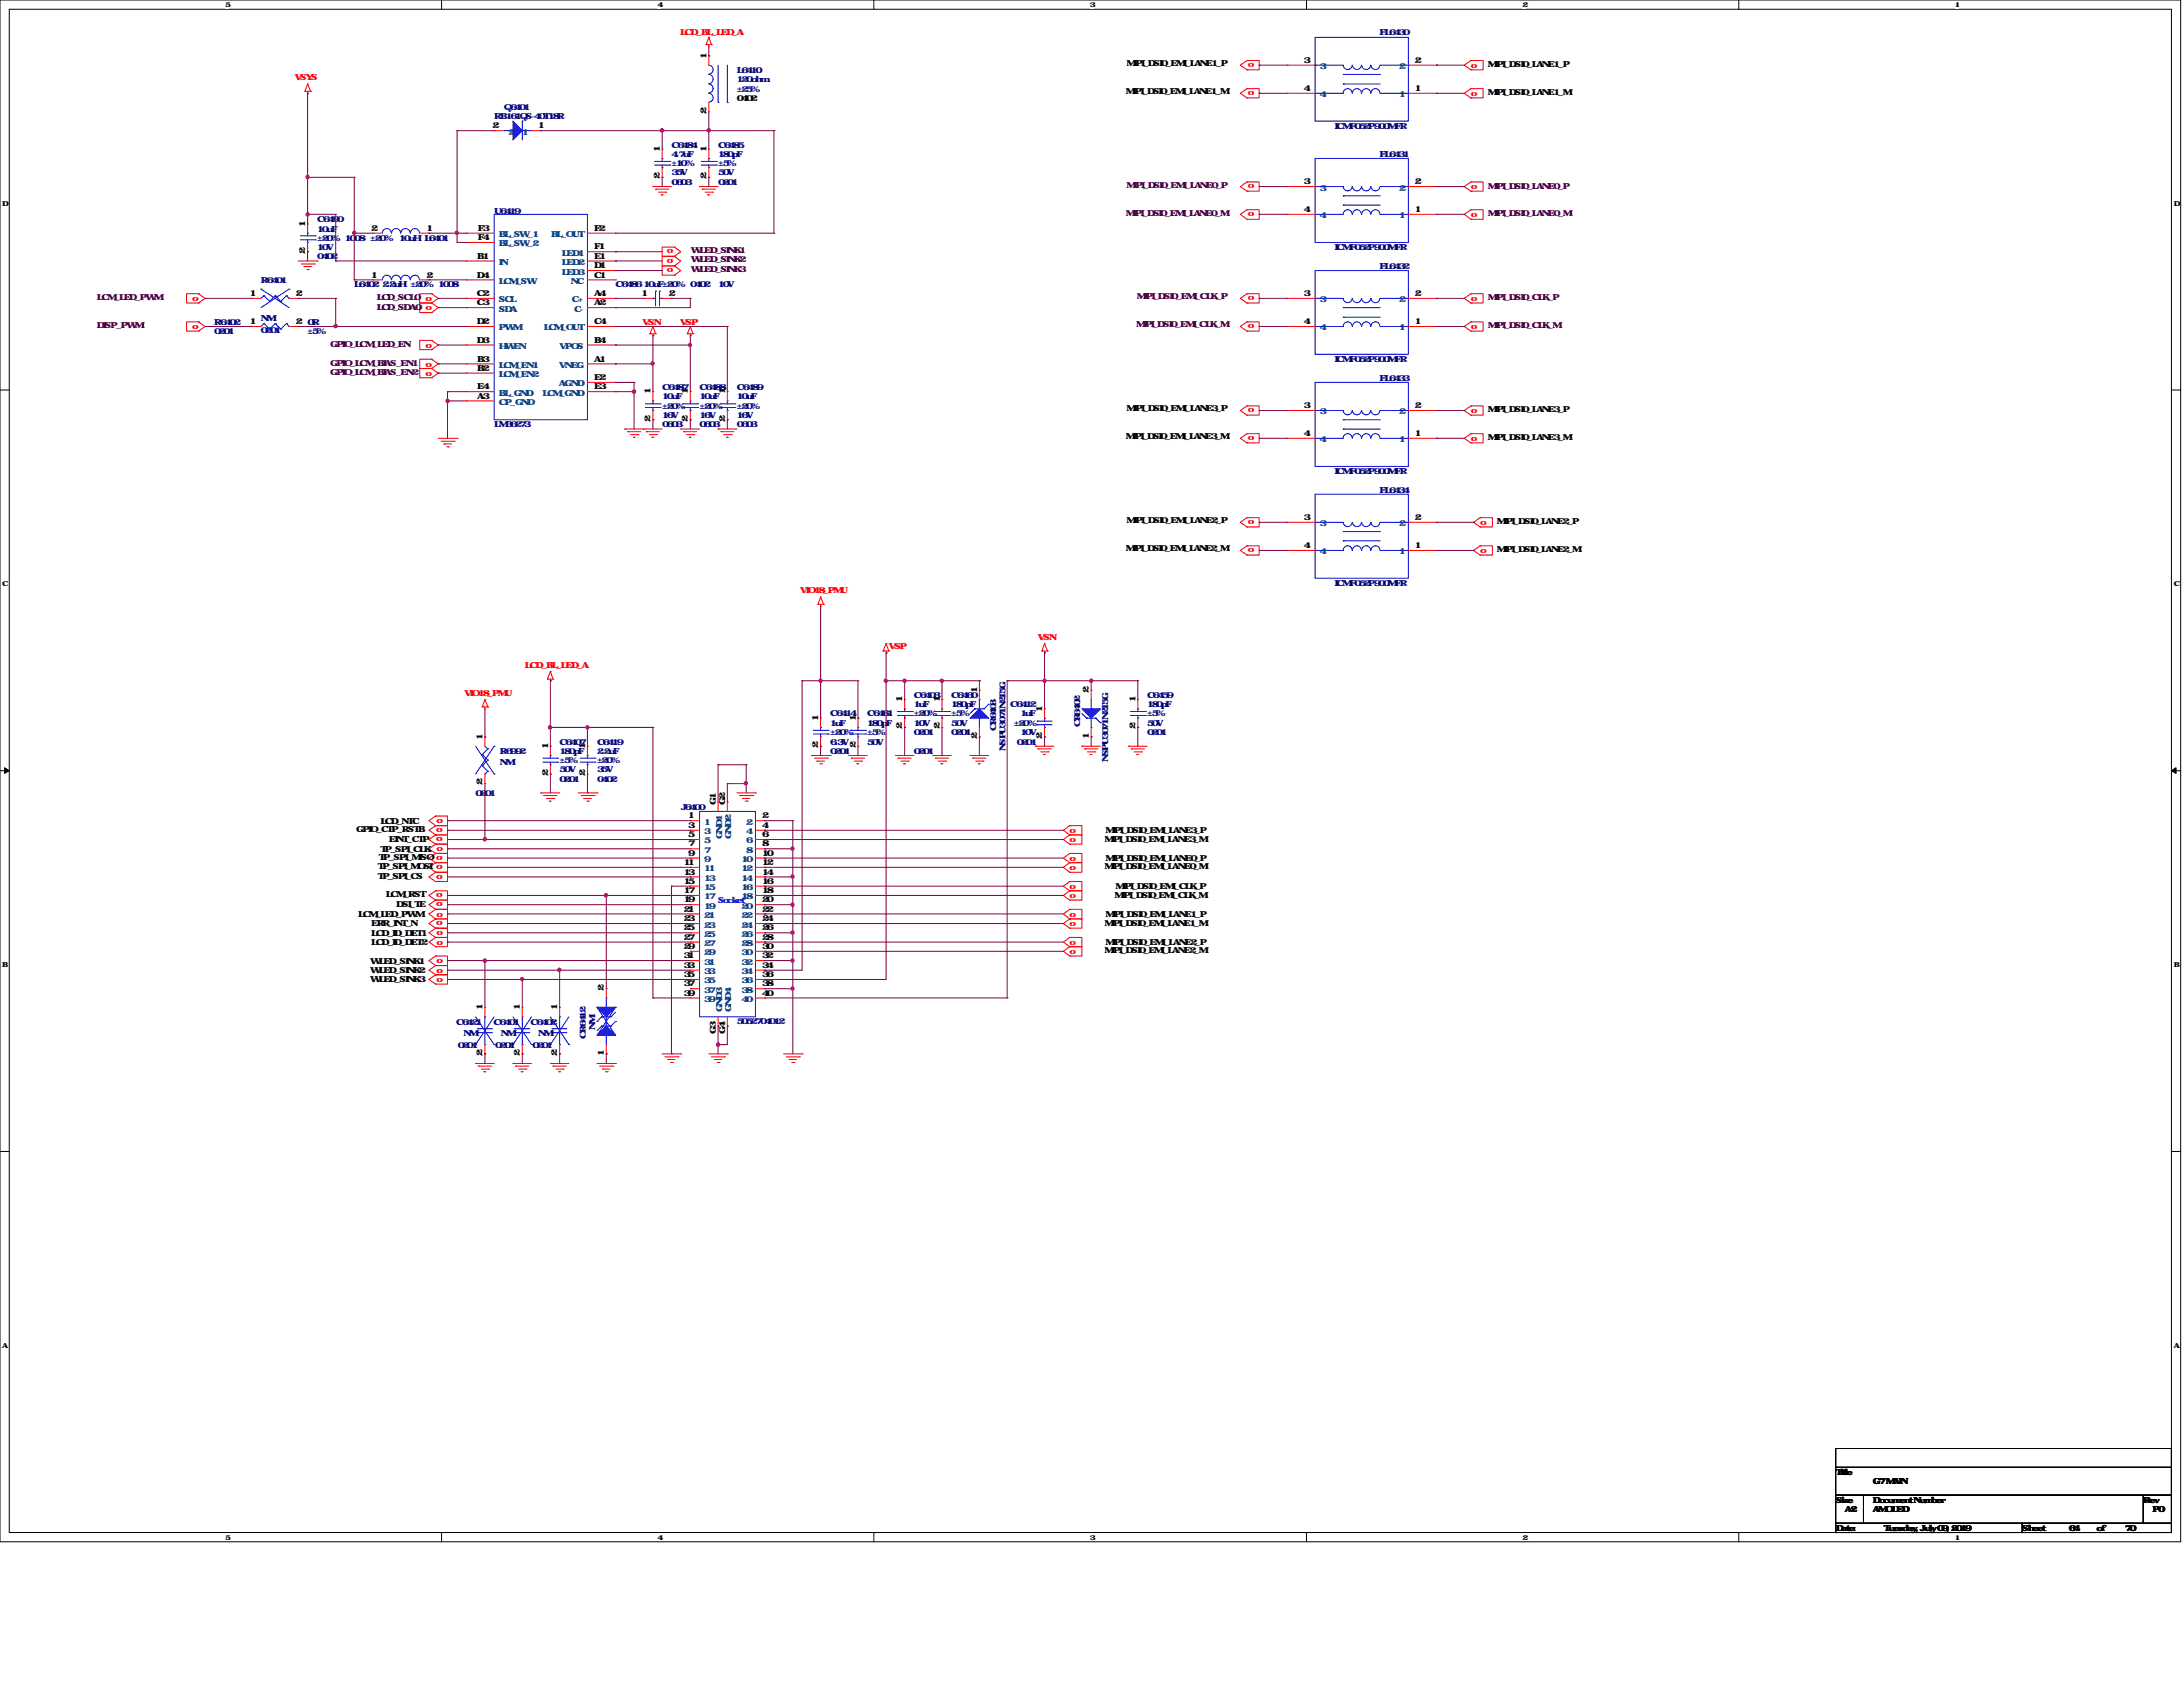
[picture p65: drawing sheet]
<svg xmlns="http://www.w3.org/2000/svg" width="279mm" height="216mm" viewBox="0 0 279 216" stroke-linecap="round" stroke-linejoin="round" font-family="sans-serif">
<defs><g id="words">
<g font-size="1.1" fill="#f00">
<text x="87" y="4.5">LCD_BL_LED_A</text>
<text x="37.7" y="10.3">VSYS</text>
<text x="160.6" y="8" transform="rotate(-180 160.6 8)">o</text>
<text x="160.6" y="11.6" transform="rotate(-180 160.6 11.6)">o</text>
<text x="188.3" y="8.7">o</text>
<text x="188.3" y="12.3">o</text>
<text x="160.6" y="23.6" transform="rotate(-180 160.6 23.6)">o</text>
<text x="160.6" y="27.2" transform="rotate(-180 160.6 27.2)">o</text>
<text x="188.3" y="24.2">o</text>
<text x="188.3" y="27.8">o</text>
<text x="86.2" y="31.9" transform="rotate(-180 86.2 31.9)">o</text>
<text x="86.2" y="33.1" transform="rotate(-180 86.2 33.1)">o</text>
<text x="86.2" y="34.3" transform="rotate(-180 86.2 34.3)">o</text>
<text x="24.6" y="38.5">o</text>
<text x="54.4" y="38.5">o</text>
<text x="82.3" y="41.6">VSN</text>
<text x="87" y="41.6">VSP</text>
<text x="160.6" y="37.9" transform="rotate(-180 160.6 37.9)">o</text>
<text x="160.6" y="41.5" transform="rotate(-180 160.6 41.5)">o</text>
<text x="188.3" y="38.5">o</text>
<text x="24.6" y="42.1">o</text>
<text x="54.4" y="46.9">o</text>
<text x="54.4" y="44.5">o</text>
<text x="188.3" y="42.1">o</text>
<text x="54.4" y="48.1">o</text>
<text x="160.6" y="52.2" transform="rotate(-180 160.6 52.2)">o</text>
<text x="188.3" y="52.9">o</text>
<text x="160.6" y="55.8" transform="rotate(-180 160.6 55.8)">o</text>
<text x="188.3" y="56.4">o</text>
<text x="160.6" y="66.5" transform="rotate(-180 160.6 66.5)">o</text>
<text x="160.6" y="70.1" transform="rotate(-180 160.6 70.1)">o</text>
<text x="189.4" y="67.2">o</text>
<text x="189.4" y="70.8">o</text>
<text x="102.4" y="75.9">VIO18_PMU</text>
<text x="113.7" y="83.1">VSP</text>
<text x="132.8" y="81.9">VSN</text>
<text x="59.4" y="89.1">VIO18_PMU</text>
<text x="67.2" y="85.5">LCD_BL_LED_A</text>
<text x="55.9" y="105.4">o</text>
<text x="56.7" y="106" transform="rotate(-180 56.7 106)">o</text>
<text x="56.7" y="107.1" transform="rotate(-180 56.7 107.1)">o</text>
<text x="136.9" y="106.6">o</text>
<text x="136.9" y="107.8">o</text>
<text x="56.7" y="109.5" transform="rotate(-180 56.7 109.5)">o</text>
<text x="56.7" y="110.7" transform="rotate(-180 56.7 110.7)">o</text>
<text x="56.7" y="111.9" transform="rotate(-180 56.7 111.9)">o</text>
<text x="136.9" y="110.2">o</text>
<text x="136.9" y="111.3">o</text>
<text x="136.9" y="113.7">o</text>
<text x="55.9" y="117.3">o</text>
<text x="55.9" y="119.7">o</text>
<text x="56.7" y="114.3" transform="rotate(-180 56.7 114.3)">o</text>
<text x="56.7" y="115.5" transform="rotate(-180 56.7 115.5)">o</text>
<text x="56.7" y="117.9" transform="rotate(-180 56.7 117.9)">o</text>
<text x="136.9" y="114.9">o</text>
<text x="136.9" y="117.3">o</text>
<text x="136.9" y="118.5">o</text>
<text x="55.9" y="120.9">o</text>
<text x="55.9" y="123.3">o</text>
<text x="55.9" y="124.5">o</text>
<text x="55.9" y="125.7">o</text>
<text x="136.9" y="120.9">o</text>
<text x="136.9" y="122.1">o</text>
</g>
<g font-size="1.1" fill="#000080">
<text x="176.6" y="4.5">FL6430</text>
<text x="94.3" y="9.3">L6410</text>
<text x="94.3" y="10.5">120ohm</text>
<text x="94.3" y="11.7">±25%</text>
<text x="63.2" y="15.3">RB161QS-40T18R</text>
<text x="64.5" y="14.1">Q6401</text>
<text x="170.8" y="16.5">ICMF052P900MFR</text>
<text x="85.9" y="18.9">C6484</text>
<text x="85.9" y="20.1">4.7uF</text>
<text x="85.9" y="23.7">0603</text>
<text x="85.9" y="22.4">35V</text>
<text x="85.9" y="21.3">±10%</text>
<text x="91.9" y="18.9">C6485</text>
<text x="91.9" y="20.1">180pF</text>
<text x="91.9" y="23.7">0201</text>
<text x="91.9" y="22.4">50V</text>
<text x="91.9" y="21.3">±5%</text>
<text x="176.6" y="20.1">FL6431</text>
<text x="40.6" y="28.4">C6490</text>
<text x="40.6" y="29.6">10uF</text>
<text x="63.2" y="27.3">U6419</text>
<text x="40.6" y="33.2">0402</text>
<text x="40.6" y="32">10V</text>
<text x="40.6" y="30.8">±20% 1008 ±20%</text>
<text x="51.1" y="30.8">10uH L6401</text>
<text x="170.8" y="32">ICMF052P900MFR</text>
<text x="176.6" y="34.4">FL6432</text>
<text x="27.4" y="41.6">R6402</text>
<text x="33.4" y="36.2">R6401</text>
<text x="33.4" y="41.1">NM</text>
<text x="39.4" y="41.6">0R</text>
<text x="45.3" y="36.8">L6402 2.2uH ±20% 1008</text>
<text x="78.8" y="36.8">C648610uF±20% 0402</text>
<text x="91.9" y="36.8">10V</text>
<text x="27.4" y="42.8">0201</text>
<text x="33.4" y="42.6">0201</text>
<text x="39.4" y="42.8">±5%</text>
<text x="170.8" y="46.3">ICMF052P900MFR</text>
<text x="84.8" y="49.9">C6487</text>
<text x="84.8" y="51.1">10uF</text>
<text x="84.8" y="53.5">16V</text>
<text x="84.8" y="52.3">±20%</text>
<text x="89.5" y="49.9">C6488</text>
<text x="89.5" y="51.1">10uF</text>
<text x="89.5" y="53.5">16V</text>
<text x="89.5" y="52.3">±20%</text>
<text x="94.3" y="49.9">C6489</text>
<text x="94.3" y="51.1">10uF</text>
<text x="94.3" y="53.5">16V</text>
<text x="94.3" y="52.3">±20%</text>
<text x="176.6" y="48.7">FL6433</text>
<text x="63.2" y="54.7">LM36273</text>
<text x="84.8" y="54.7">0603</text>
<text x="89.5" y="54.7">0603</text>
<text x="94.3" y="54.7">0603</text>
<text x="170.8" y="60.7">ICMF052P900MFR</text>
<text x="176.6" y="63">FL6434</text>
<text x="170.8" y="75">ICMF052P900MFR</text>
<text x="117" y="89.3">C6403</text>
<text x="121.7" y="89.3">C6460</text>
<text x="146.8" y="89.3">C6459</text>
<text x="71.6" y="95.3">C6407</text>
<text x="76.4" y="95.3">C6419</text>
<text x="106.3" y="91.7">C6414</text>
<text x="106.3" y="92.9">1uF</text>
<text x="106.3" y="95.3">6.3V</text>
<text x="106.3" y="94.1">±20%</text>
<text x="111" y="91.7">C6461</text>
<text x="111" y="92.9">180pF</text>
<text x="111" y="95.3">50V</text>
<text x="111" y="94.1">±5%</text>
<text x="117" y="90.5">1uF</text>
<text x="117" y="94.1">0201</text>
<text x="117" y="92.9">10V</text>
<text x="117" y="91.7">±20%</text>
<text x="121.7" y="90.5">180pF</text>
<text x="121.7" y="94.1">0201</text>
<text x="121.7" y="92.9">50V</text>
<text x="121.7" y="91.7">±5%</text>
<text x="127.5" y="93.6" transform="rotate(-90 127.5 93.6)">CR6403</text>
<text x="129.3" y="90.5">C6412</text>
<text x="129.7" y="92.9">±20%</text>
<text x="130.1" y="95.3">0201</text>
<text x="130.6" y="91.7">1uF</text>
<text x="130.6" y="94.1">10V</text>
<text x="138.3" y="93.1" transform="rotate(-90 138.3 93.1)">CR6402</text>
<text x="146.8" y="90.5">180pF</text>
<text x="146.8" y="94.1">0201</text>
<text x="146.8" y="92.9">50V</text>
<text x="146.8" y="91.7">±5%</text>
<text x="60.9" y="101.9">0201</text>
<text x="64" y="96.5">R6992</text>
<text x="64" y="97.9">NM</text>
<text x="71.6" y="96.5">180pF</text>
<text x="71.6" y="100">0201</text>
<text x="71.6" y="98.8">50V</text>
<text x="71.6" y="97.7">±5%</text>
<text x="76.4" y="96.5">2.2uF</text>
<text x="76.4" y="100">0402</text>
<text x="76.4" y="98.8">35V</text>
<text x="76.4" y="97.7">±20%</text>
<text x="106.3" y="96.5">0201</text>
<text x="117" y="96.5">0201</text>
<text x="128.7" y="96.1" transform="rotate(-90 128.7 96.1)">NSPU3071N2T5G</text>
<text x="141.8" y="97.5" transform="rotate(-90 141.8 97.5)">NSPU3071N2T5G</text>
<text x="87.1" y="103.6">J6400</text>
<text x="58.4" y="131.2">C6421</text>
<text x="63.2" y="131.2">C6401</text>
<text x="67.9" y="131.2">C6402</text>
<text x="76.2" y="131.8" transform="rotate(-90 76.2 131.8)">NM</text>
<text x="94.3" y="131.1">5052704012</text>
<text x="58.6" y="134.1">0201</text>
<text x="59.3" y="132.6">NM</text>
<text x="63.4" y="134.1">0201</text>
<text x="64.1" y="132.6">NM</text>
<text x="68.2" y="134.1">0201</text>
<text x="68.9" y="132.6">NM</text>
<text x="75" y="133" transform="rotate(-90 75 133)">CR6412</text>
</g>
<g font-size="1.1">
<text x="90.4" y="7.5" transform="rotate(-90 90.4 7.5)">1</text>
<text x="144.2" y="8.5">MIPI_DSI0_EMI_LANE1_P</text>
<text x="166.9" y="8">3</text>
<text x="166.9" y="11.6">4</text>
<text x="181.1" y="11.6">1</text>
<text x="181.1" y="8">2</text>
<text x="190.4" y="8.6">MIPI_DSI0_LANE1_P</text>
<text x="63" y="16.4">2</text>
<text x="68.9" y="16.4">1</text>
<text x="90.4" y="14.6" transform="rotate(-90 90.4 14.6)">2</text>
<text x="94.3" y="12.9">0402</text>
<text x="144.1" y="12.1">MIPI_DSI0_EMI_LANE1_M</text>
<text x="190.4" y="12.2">MIPI_DSI0_LANE1_M</text>
<text x="84.5" y="22.9" transform="rotate(-90 84.5 22.9)">2</text>
<text x="84.5" y="19.4" transform="rotate(-90 84.5 19.4)">1</text>
<text x="90.4" y="22.9" transform="rotate(-90 90.4 22.9)">2</text>
<text x="90.4" y="19.4" transform="rotate(-90 90.4 19.4)">1</text>
<text x="166.9" y="23.6">3</text>
<text x="181.1" y="23.6">2</text>
<text x="39.1" y="29" transform="rotate(-90 39.1 29)">1</text>
<text x="47.5" y="29.5">2</text>
<text x="54.6" y="29.5">1</text>
<text x="61.2" y="29.5">F3</text>
<text x="76" y="29.5">F2</text>
<text x="166.9" y="27.1">4</text>
<text x="181.1" y="27.1">1</text>
<text x="39.1" y="32.5" transform="rotate(-90 39.1 32.5)">2</text>
<text x="47.5" y="35.5">1</text>
<text x="54.6" y="35.5">2</text>
<text x="61" y="35.5">D4</text>
<text x="61.1" y="33.1">B1</text>
<text x="61.2" y="30.7">F4</text>
<text x="76" y="35.5">C1</text>
<text x="76" y="34.3">D1</text>
<text x="76" y="33.1">E1</text>
<text x="76" y="31.9">F1</text>
<text x="32" y="37.9">1</text>
<text x="32" y="41.5">1</text>
<text x="37.8" y="37.9">2</text>
<text x="37.8" y="41.5">2</text>
<text x="61" y="37.9">C2</text>
<text x="61" y="39.1">C3</text>
<text x="61" y="41.5">D2</text>
<text x="76" y="39.1">A2</text>
<text x="76" y="37.9">A4</text>
<text x="76" y="41.5">C4</text>
<text x="82.1" y="37.9">1</text>
<text x="85.6" y="37.9">2</text>
<text x="166.9" y="37.9">3</text>
<text x="166.9" y="41.5">4</text>
<text x="181.1" y="41.5">1</text>
<text x="181.1" y="37.9">2</text>
<text x="61" y="43.9">D3</text>
<text x="61.1" y="47.5">B2</text>
<text x="61.1" y="46.3">B3</text>
<text x="76" y="46.3">A1</text>
<text x="76" y="43.9">B4</text>
<text x="61.1" y="51">A3</text>
<text x="61.1" y="49.8">E4</text>
<text x="76" y="48.6">E2</text>
<text x="76" y="49.8">E3</text>
<text x="83.3" y="54" transform="rotate(-90 83.3 54)">2</text>
<text x="83.3" y="50.5" transform="rotate(-90 83.3 50.5)">1</text>
<text x="88.1" y="54" transform="rotate(-90 88.1 54)">2</text>
<text x="88.1" y="50.5" transform="rotate(-90 88.1 50.5)">1</text>
<text x="92.8" y="54" transform="rotate(-90 92.8 54)">2</text>
<text x="92.8" y="50.5" transform="rotate(-90 92.8 50.5)">1</text>
<text x="144.2" y="52.7">MIPI_DSI0_EMI_LANE3_P</text>
<text x="166.9" y="52.2">3</text>
<text x="181.1" y="52.2">2</text>
<text x="190.4" y="52.8">MIPI_DSI0_LANE3_P</text>
<text x="144.1" y="56.2">MIPI_DSI0_EMI_LANE3_M</text>
<text x="166.9" y="55.8">4</text>
<text x="181.1" y="55.8">1</text>
<text x="190.4" y="56.3">MIPI_DSI0_LANE3_M</text>
<text x="144.1" y="70.6">MIPI_DSI0_EMI_LANE2_M</text>
<text x="144.2" y="67">MIPI_DSI0_EMI_LANE2_P</text>
<text x="166.9" y="66.5">3</text>
<text x="166.9" y="70.1">4</text>
<text x="181.1" y="70.1">1</text>
<text x="181.1" y="66.5">2</text>
<text x="191.6" y="67.1">MIPI_DSI0_LANE2_P</text>
<text x="191.6" y="70.7">MIPI_DSI0_LANE2_M</text>
<text x="115.5" y="89.9" transform="rotate(-90 115.5 89.9)">1</text>
<text x="120.3" y="89.9" transform="rotate(-90 120.3 89.9)">1</text>
<text x="125.1" y="88.7" transform="rotate(-90 125.1 88.7)">1</text>
<text x="139.4" y="88.7" transform="rotate(-90 139.4 88.7)">2</text>
<text x="145.3" y="89.9" transform="rotate(-90 145.3 89.9)">1</text>
<text x="61.8" y="94.7" transform="rotate(-90 61.8 94.7)">1</text>
<text x="70.1" y="95.8" transform="rotate(-90 70.1 95.8)">1</text>
<text x="74.9" y="95.8" transform="rotate(-90 74.9 95.8)">1</text>
<text x="104.7" y="95.8" transform="rotate(-90 104.7 95.8)">2</text>
<text x="104.7" y="92.2" transform="rotate(-90 104.7 92.2)">1</text>
<text x="109.5" y="95.8" transform="rotate(-90 109.5 95.8)">2</text>
<text x="109.5" y="92.2" transform="rotate(-90 109.5 92.2)">1</text>
<text x="115.5" y="93.3" transform="rotate(-90 115.5 93.3)">2</text>
<text x="120.3" y="93.3" transform="rotate(-90 120.3 93.3)">2</text>
<text x="125.1" y="94.5" transform="rotate(-90 125.1 94.5)">2</text>
<text x="133.4" y="94.5" transform="rotate(-90 133.4 94.5)">2</text>
<text x="133.4" y="91.1" transform="rotate(-90 133.4 91.1)">1</text>
<text x="139.4" y="94.5" transform="rotate(-90 139.4 94.5)">1</text>
<text x="145.3" y="93.3" transform="rotate(-90 145.3 93.3)">2</text>
<text x="61.8" y="100.5" transform="rotate(-90 61.8 100.5)">2</text>
<text x="70.1" y="99.3" transform="rotate(-90 70.1 99.3)">2</text>
<text x="74.9" y="99.3" transform="rotate(-90 74.9 99.3)">2</text>
<text x="45.6" y="106.5">GPIO_CTP_RSTB</text>
<text x="48.7" y="105.4">LCD_NTC</text>
<text x="49.8" y="107.7">EINT_CTP</text>
<text x="88.1" y="104.7">1</text>
<text x="88.1" y="106">3</text>
<text x="88.1" y="107.1">5</text>
<text x="91.6" y="103" transform="rotate(-90 91.6 103)">G1</text>
<text x="92.8" y="103" transform="rotate(-90 92.8 103)">G2</text>
<text x="97.5" y="104.7">2</text>
<text x="97.5" y="106">4</text>
<text x="97.5" y="107.1">6</text>
<text x="141.3" y="107.7">MIPI_DSI0_EMI_LANE3_M</text>
<text x="141.5" y="106.6">MIPI_DSI0_EMI_LANE3_P</text>
<text x="48.3" y="111.3">TP_SPI_MOSI</text>
<text x="48.3" y="112.5">TP_SPI_CS</text>
<text x="48.5" y="110.1">TP_SPI_MISO</text>
<text x="48.7" y="109">TP_SPI_CLK o</text>
<text x="87.5" y="110.7">11</text>
<text x="87.5" y="111.9">13</text>
<text x="87.5" y="113.1">15</text>
<text x="88.1" y="108.3">7</text>
<text x="88.1" y="109.5">9</text>
<text x="97.5" y="108.3">8</text>
<text x="97.5" y="109.5">10</text>
<text x="97.5" y="110.7">12</text>
<text x="97.5" y="111.9">14</text>
<text x="97.5" y="113.1">16</text>
<text x="141.3" y="111.3">MIPI_DSI0_EMI_LANE0_M</text>
<text x="141.5" y="110.2">MIPI_DSI0_EMI_LANE0_P</text>
<text x="142.8" y="113.8">MIPI_DSI0_EMI_CLK_P</text>
<text x="45.8" y="117.3">LCM_LED_PWM</text>
<text x="47.5" y="118.4">ERR_INT_N</text>
<text x="47.5" y="119.8">LCD_ID_DET1</text>
<text x="49.4" y="114.8">LCM_RST</text>
<text x="50.7" y="116">DSI_TE</text>
<text x="87.5" y="114.3">17</text>
<text x="87.5" y="115.5">19</text>
<text x="87.5" y="116.7">21</text>
<text x="87.5" y="117.9">23</text>
<text x="87.5" y="119.1">25</text>
<text x="97.5" y="114.3">18</text>
<text x="97.5" y="115.5">20</text>
<text x="97.5" y="116.7">22</text>
<text x="97.5" y="117.9">24</text>
<text x="97.5" y="119.1">26</text>
<text x="141.3" y="118.4">MIPI_DSI0_EMI_LANE1_M</text>
<text x="141.5" y="117.3">MIPI_DSI0_EMI_LANE1_P</text>
<text x="142.7" y="115">MIPI_DSI0_EMI_CLK_M</text>
<text x="47.4" y="123.3">WLED_SINK1</text>
<text x="47.4" y="124.5">WLED_SINK2</text>
<text x="47.4" y="125.7">WLED_SINK3</text>
<text x="47.5" y="120.9">LCD_ID_DET2</text>
<text x="87.5" y="120.3">27</text>
<text x="87.5" y="121.5">29</text>
<text x="87.5" y="122.6">31</text>
<text x="87.5" y="123.9">33</text>
<text x="87.5" y="125.1">35</text>
<text x="97.5" y="120.3">28</text>
<text x="97.5" y="121.5">30</text>
<text x="97.5" y="122.6">32</text>
<text x="97.5" y="123.9">34</text>
<text x="97.5" y="125.1">36</text>
<text x="141.3" y="122">MIPI_DSI0_EMI_LANE2_M</text>
<text x="141.5" y="120.9">MIPI_DSI0_EMI_LANE2_P</text>
<text x="61.8" y="129.3" transform="rotate(-90 61.8 129.3)">1</text>
<text x="66.5" y="129.3" transform="rotate(-90 66.5 129.3)">1</text>
<text x="71.3" y="129.3" transform="rotate(-90 71.3 129.3)">1</text>
<text x="77.3" y="126.9" transform="rotate(-90 77.3 126.9)">2</text>
<text x="87.5" y="126.2">37</text>
<text x="87.5" y="127.4">39</text>
<text x="97.5" y="126.2">38</text>
<text x="97.5" y="127.4">40</text>
<text x="61.8" y="135.1" transform="rotate(-90 61.8 135.1)">2</text>
<text x="66.5" y="135.1" transform="rotate(-90 66.5 135.1)">2</text>
<text x="71.3" y="135.1" transform="rotate(-90 71.3 135.1)">2</text>
<text x="77.3" y="135.1" transform="rotate(-90 77.3 135.1)">1</text>
<text x="91.6" y="132.4" transform="rotate(-90 91.6 132.4)">G3</text>
<text x="92.8" y="132.4" transform="rotate(-90 92.8 132.4)">G4</text>
<text x="234.9" y="188.8">Title</text>
<text x="239.7" y="189.9">G7 MAIN</text>
<text x="234.9" y="192.3">Size</text>
<text x="234.9" y="195.9">Date:</text>
<text x="236.1" y="193.5">A2</text>
<text x="239.7" y="192.3">Document Number</text>
<text x="239.7" y="193.5">AMOLED</text>
<text x="241.1" y="195.9">Tuesday, July 09, 2019</text>
<text x="258.8" y="195.9">Sheet</text>
<text x="264.8" y="195.9">64</text>
<text x="268.3" y="195.9">of</text>
<text x="271.9" y="195.9">70</text>
<text x="274.3" y="192.3">Rev</text>
<text x="275.5" y="193.5">P0</text>
</g>
<g font-size="1.1" fill="#004080">
<text x="168.9" y="8.8">3</text>
<text x="179.1" y="8.8">2</text>
<text x="65.1" y="17.2">2</text>
<text x="66.8" y="17.2">1</text>
<text x="168.9" y="12.4">4</text>
<text x="179.1" y="12.4">1</text>
<text x="168.9" y="24.4">3</text>
<text x="168.9" y="27.9">4</text>
<text x="179.1" y="27.9">1</text>
<text x="179.1" y="24.4">2</text>
<text x="63.8" y="33.9">IN</text>
<text x="63.8" y="30.4">BL_SW_1</text>
<text x="63.8" y="31.5">BL_SW_2</text>
<text x="70.5" y="30.4">BL_OUT</text>
<text x="71.9" y="35.1">LED3</text>
<text x="71.9" y="33.9">LED2</text>
<text x="71.9" y="32.7">LED1</text>
<text x="63.8" y="38.7">SCL</text>
<text x="63.8" y="39.9">SDA</text>
<text x="63.8" y="36.3">LCM_SW</text>
<text x="73.1" y="36.3">NC</text>
<text x="73.2" y="38.7">C+</text>
<text x="73.5" y="39.9">C-</text>
<text x="168.9" y="38.7">3</text>
<text x="179.1" y="38.7">2</text>
<text x="63.8" y="47.1">LCM_EN1</text>
<text x="63.8" y="42.3">PWM</text>
<text x="63.8" y="44.7">HWEN</text>
<text x="69.6" y="42.3">LCM_OUT</text>
<text x="71.6" y="47.1">VNEG</text>
<text x="71.6" y="44.7">VPOS</text>
<text x="168.9" y="42.3">4</text>
<text x="179.1" y="42.3">1</text>
<text x="63.8" y="51.8">CP_GND</text>
<text x="63.8" y="48.3">LCM_EN2</text>
<text x="63.8" y="50.6">BL_GND</text>
<text x="69.4" y="50.6">LCM_GND</text>
<text x="71.5" y="49.4">AGND</text>
<text x="168.9" y="53">3</text>
<text x="179.1" y="53">2</text>
<text x="168.9" y="56.6">4</text>
<text x="179.1" y="56.6">1</text>
<text x="168.9" y="67.4">3</text>
<text x="168.9" y="71">4</text>
<text x="179.1" y="71">1</text>
<text x="179.1" y="67.4">2</text>
<text x="90.1" y="105.5">1</text>
<text x="90.1" y="106.8">3</text>
<text x="90.1" y="107.9">5</text>
<text x="92.4" y="107.4" transform="rotate(-90 92.4 107.4)">GND1</text>
<text x="93.6" y="107.4" transform="rotate(-90 93.6 107.4)">GND2</text>
<text x="95.5" y="105.5">2</text>
<text x="95.5" y="106.8">4</text>
<text x="95.5" y="107.9">6</text>
<text x="90.1" y="109.1">7</text>
<text x="90.1" y="110.3">9</text>
<text x="90.1" y="111.5">11</text>
<text x="90.1" y="112.7">13</text>
<text x="90.1" y="113.9">15</text>
<text x="94.9" y="110.3">10</text>
<text x="94.9" y="111.5">12</text>
<text x="94.9" y="112.7">14</text>
<text x="94.9" y="113.9">16</text>
<text x="95.5" y="109.1">8</text>
<text x="90.1" y="115.1">17</text>
<text x="90.1" y="116.3">19</text>
<text x="90.1" y="117.5">21</text>
<text x="90.1" y="118.7">23</text>
<text x="90.1" y="119.9">25</text>
<text x="94.9" y="115.1">18</text>
<text x="94.9" y="116.3">20</text>
<text x="94.9" y="117.5">22</text>
<text x="94.9" y="118.7">24</text>
<text x="94.9" y="119.9">26</text>
<text x="90.1" y="121.1">27</text>
<text x="90.1" y="122.3">29</text>
<text x="90.1" y="123.4">31</text>
<text x="90.1" y="124.7">33</text>
<text x="90.1" y="125.9">35</text>
<text x="94.9" y="121.1">28</text>
<text x="94.9" y="122.3">30</text>
<text x="94.9" y="123.4">32</text>
<text x="94.9" y="124.7">34</text>
<text x="94.9" y="125.9">36</text>
<text x="90.1" y="127">37</text>
<text x="90.1" y="128.2">39</text>
<text x="92.4" y="129.5" transform="rotate(-90 92.4 129.5)">GND3</text>
<text x="93.6" y="129.5" transform="rotate(-90 93.6 129.5)">GND4</text>
<text x="94.9" y="127">38</text>
<text x="94.9" y="128.2">40</text>
</g>
<g font-size="1.1" fill="#400040">
<text x="144.1" y="27.6">MIPI_DSI0_EMI_LANE0_M</text>
<text x="144.2" y="24">MIPI_DSI0_EMI_LANE0_P</text>
<text x="190.4" y="24.1">MIPI_DSI0_LANE0_P</text>
<text x="190.4" y="27.7">MIPI_DSI0_LANE0_M</text>
<text x="88.4" y="32.3">WLED_SINK1</text>
<text x="88.4" y="33.6">WLED_SINK2</text>
<text x="88.4" y="34.8">WLED_SINK3</text>
<text x="12.4" y="38.4">LCM_LED_PWM</text>
<text x="48.2" y="39.6">LCD_SDA0 o</text>
<text x="48.2" y="38.4">LCD_SCL0</text>
<text x="145.4" y="41.9">MIPI_DSI0_EMI_CLK_M</text>
<text x="145.5" y="38.3">MIPI_DSI0_EMI_CLK_P</text>
<text x="190.4" y="38.4">MIPI_DSI0_CLK_P</text>
<text x="12.4" y="42">DISP_PWM</text>
<text x="42.2" y="46.8">GPIO_LCM_BIAS_EN1</text>
<text x="42.2" y="44.4">GPIO_LCM_LED_EN</text>
<text x="190.4" y="42">MIPI_DSI0_CLK_M</text>
<text x="42.2" y="48">GPIO_LCM_BIAS_EN2</text>
</g>
<text font-size="1.1" fill="#00f" x="91.9" y="115.5">Socket</text>
<g font-size=".9">
<text x="28.8" y=".9">5</text>
<text x="84.2" y=".9">4</text>
<text x="139.5" y=".9">3</text>
<text x="194.9" y=".9">2</text>
<text x="250.2" y=".9">1</text>
<text x=".3" y="26.3">D</text>
<text x="278.2" y="26.3">D</text>
<text x=".3" y="75.1">C</text>
<text x="278.2" y="75.1">C</text>
<text x=".3" y="123.8">B</text>
<text x="278.2" y="123.8">B</text>
<text x=".3" y="172.5">A</text>
<text x="278.2" y="172.5">A</text>
<text x="28.8" y="197.1">5</text>
<text x="84.2" y="197.1">4</text>
<text x="139.5" y="197.1">3</text>
<text x="194.9" y="197.1">2</text>
<text x="250.2" y="197.1">1</text>
</g>
</g></defs>
<path d="M0 0h279.1v197.3h-279.1zM1.2 1.2h276.7v194.9h-276.7z" fill="none" stroke="#000" stroke-width=".13"/>
<g fill="#fff">
<path d="M28.8 .1h.5v1h-.5z"/>
<path d="M28.8 196.3h.5v.9h-.5z"/>
</g>
<path d="M56.5 0v1.2M56.5 196.1v1.2" fill="none" stroke="#000" stroke-width=".13"/>
<g fill="#fff">
<path d="M84.2 .1h.4v1h-.4z"/>
<path d="M84.2 196.3h.4v.9h-.4z"/>
</g>
<path d="M111.8 0v1.2M111.8 196.1v1.2" fill="none" stroke="#000" stroke-width=".13"/>
<g fill="#fff">
<path d="M139.5 .1h.5v1h-.5z"/>
<path d="M139.5 196.3h.5v.9h-.5z"/>
</g>
<path d="M167.2 0v1.2M167.2 196.1v1.2" fill="none" stroke="#000" stroke-width=".13"/>
<g fill="#fff">
<path d="M194.9 .1h.4v1h-.4z"/>
<path d="M194.9 196.3h.4v.9h-.4z"/>
</g>
<path d="M222.5 0v1.2M222.5 196.1v1.2" fill="none" stroke="#000" stroke-width=".13"/>
<g fill="#fff">
<path d="M250.2 .1h.5v1h-.5z"/>
<path d="M250.2 196.3h.5v.9h-.5z"/>
<path d="M.3 25.5h.6v1h-.6z"/>
<path d="M278.2 25.5h.6v1h-.6z"/>
<path d="M.3 74.3h.6v.9h-.6z"/>
<path d="M278.2 74.3h.6v.9h-.6z"/>
</g>
<path d="M0 49.9h1.2M277.9 49.9h1.2" fill="none" stroke="#000" stroke-width=".13"/>
<g fill="#fff">
<path d="M.3 123h.5v1h-.5z"/>
<path d="M278.2 123h.6v1h-.6z"/>
</g>
<path d="M0 98.6h1.2M277.9 98.6h1.2" fill="none" stroke="#000" stroke-width=".13"/>
<path d="M.6 98.3l.6 .3-.6 .4zM277.9 98.6l.6-.3v.7z" fill="#000" stroke="#000" stroke-width=".13"/>
<g fill="#fff">
<path d="M.3 171.7h.5v1h-.5z"/>
<path d="M278.2 171.7h.6v1h-.6z"/>
</g>
<path d="M0 147.4h1.2M277.9 147.4h1.2M234.9 185.4h43v2.4h-43zM234.9 187.8h43v3.5h-43zM234.9 191.3h3.6v3.6h-3.6zM234.9 194.9h23.9v1.2h-23.9zM238.5 191.3h35.8v3.6h-35.8zM258.8 194.9h19.1v1.2h-19.1zM274.3 191.3h3.6v3.6h-3.6z" fill="none" stroke="#000" stroke-width=".13"/>
<g fill="none" stroke="#f00" stroke-width=".13">
<path d="M39 11.7h.1M39 11.7h.8M39.4 11.9h.1M39.4 10.8h.1M39.4 11.7v.2M39.4 10.8l-.4 .9M39.4 10.8l.4 .9M39.8 11.7h.1M63.2 16.7h.1M63.2 16.7h1.3M68 16.7h1.2M69.2 16.7h.1"/>
<path d="M84.8 19.1h.1M84.8 19.1v1.2M90.4 5.7h.1M90.4 5.7h.7M90.7 6h.1M90.7 4.8h.1M90.7 7.2h.1M90.7 14.3h.1M90.7 19.1h.1M90.7 5.7v.3M90.7 7.2v1.1M90.7 13.1v1.2"/>
<path d="M90.7 19.1v1.2M90.7 4.8l.4 .9M90.7 4.8l-.3 .9M91.1 5.7h.1M159.6 8.9h.1M159.6 7.7h.1M159.6 7.7h1.6v1.2h-1.6M159.6 12.5h.1M159.6 11.3h.1M159.6 11.3h1.6v1.2h-1.6M159.6 7.7l-.9 .6 .9 .6M159.6 11.3l-.9 .6 .9 .6"/>
<path d="M164.7 8.3h.1M164.7 11.9h.1M164.7 11.9h3.6M164.7 8.3h3.6M180.3 11.9h3.6M180.3 8.3h3.6M183.9 11.9h.1M183.9 8.3h.1M188.3 7.7h.1M188.3 8.9h.1M188.3 7.7h1.5v1.2h-1.5M188.3 11.3h.1"/>
<path d="M188.3 12.5h.1M188.3 11.3h1.5v1.2h-1.5M188.3 7.7l-.9 .6 .9 .6M188.3 11.3l-.9 .6 .9 .6M25.4 37.6h.1M25.4 38.8h.1M25.4 37.6h-1.5v1.2h1.5M25.4 37.6l.8 .6-.8 .6M32.2 38.2h.1M32.2 38.2h1.2M37 38.2h1.2M38.2 38.2h.1"/>
<path d="M38.2 33.4h2.4M38.6 33.8h1.6M38.9 34.1h.1M38.9 34.1h1M39.3 34.5h.2M39.4 28.7h.1M39.4 32.2h.1M39.4 28.7v1.1M39.4 31v1.2M39.5 34.5h.1M40.2 33.8h.1M40.6 33.4h.1"/>
<path d="M47.8 29.8h.1M47.8 35.8h.1M47.8 29.8h1.1M47.8 35.8h1.1M53.7 29.8h1.2M53.7 35.8h1.2M54.9 29.8h.1M54.9 35.8h.1M55.2 38.8h.1M55.2 38.8h-1.5v1.2h1.5M55.2 37.6h.1M55.2 37.6h-1.5v1.2h1.5"/>
<path d="M55.2 38.8l.9 .6-.9 .6M55.2 37.6l.9 .6-.9 .6M59.7 33.4h.1M59.7 38.2h.1M59.7 39.4h.1M59.7 35.8h.1M59.7 29.8h.1M59.7 31h.1M59.7 33.4h3.5M59.7 38.2h3.5M59.7 29.8h3.5M59.7 39.4h3.5"/>
<path d="M59.7 35.8h3.5M59.7 31h3.5M75.2 33.4h3.6M75.2 38.2h3.6M75.2 29.8h3.6M75.2 39.4h3.6M75.2 35.8h3.6M75.2 34.6h3.6M75.2 32.2h3.6M78.8 39.4h.1M78.8 38.2h.1M78.8 35.8h.1"/>
<path d="M78.8 34.6h.1M78.8 33.4h.1M78.8 29.8h.1M78.8 32.2h.1M82.4 38.2h.1M82.4 38.2h1.2M83.6 23.9h.1M83.6 23.9h2.3M83.9 24.2h.1M83.9 24.2h1.7M84.3 24.6h.9M84.6 24.9h.1"/>
<path d="M84.6 24.9h.3M84.8 22.7h.1M84.8 38.2h1.1M84.8 21.5v1.2M85.2 24.6h.1M85.9 38.2h.1M86.3 32.8h.1M86.3 31.6h.1M86.3 31.6h-1.5v1.2h1.5M86.3 34h.1M86.3 32.8h-1.5v1.2h1.5M86.3 35.2h.1"/>
<path d="M86.3 34h-1.5v1.2h1.5M86.3 31.6l.8 .6-.8 .6M86.3 32.8l.8 .6-.8 .6M86.3 34l.8 .6-.8 .6M89.5 23.9h.1M89.5 23.9h2.4M89.9 24.2h.1M89.9 24.2h1.7M90.3 24.6h.9M90.6 24.9h.1M90.6 24.9h.2M90.7 22.7h.1"/>
<path d="M90.7 21.5v1.2M91.2 24.6h.1M159.6 24.5h.1M159.6 23.3h.1M159.6 23.3h1.6v1.2h-1.6M159.6 28.1h.1M159.6 26.8h.1M159.6 26.8h1.6v1.3h-1.6M159.6 38.8h.1M159.6 37.6h.1M159.6 37.6h1.6v1.2h-1.6M159.6 23.3l-.9 .6 .9 .6"/>
<path d="M159.6 26.8l-.9 .6 .9 .7M159.6 37.6l-.9 .6 .9 .6M164.7 23.9h.1M164.7 27.4h.1M164.7 38.2h.1M164.7 23.9h3.6M164.7 27.4h3.6M164.7 38.2h3.6M180.3 23.9h3.6M180.3 27.4h3.6M180.3 38.2h3.6M183.9 27.4h.1"/>
<path d="M183.9 23.9h.1M183.9 38.2h.1M188.3 23.3h.1M188.3 24.5h.1M188.3 23.3h1.5v1.2h-1.5M188.3 26.8h.1M188.3 28.1h.1M188.3 26.8h1.5v1.3h-1.5M188.3 37.6h.1M188.3 38.8h.1M188.3 37.6h1.5v1.2h-1.5M188.3 23.3l-.9 .6 .9 .6"/>
<path d="M188.3 26.8l-.9 .6 .9 .7M188.3 37.6l-.9 .6 .9 .6M25.4 41.2h.1M25.4 42.4h.1M25.4 41.2h-1.5v1.2h1.5M25.4 41.2l.8 .6-.8 .6M32.2 41.8h.1M32.2 41.8h1.2M37 41.8h1.2M38.2 41.8h.1M55.2 47.2h.1M55.2 48.3h.1"/>
<path d="M55.2 47.2h-1.5v1.1h1.5M55.2 46h.1M55.2 46h-1.5v1.2h1.5M55.2 43.6h.1M55.2 44.7h.1M55.2 43.6h-1.5v1.1h1.5M55.2 40h.1M55.2 47.2l.9 .6-.9 .5M55.2 46l.9 .6-.9 .6M55.2 43.6l.9 .6-.9 .5M56.1 56.1h2.4M56.5 56.5h1.6"/>
<path d="M56.8 56.8h.1M56.8 56.8h1M57.2 57.2h.2M57.4 57.2h.1M58.1 56.5h.1M58.5 56.1h.1M59.7 51.3h.1M59.7 47.8h.1M59.7 46.6h.1M59.7 41.8h.1M59.7 44.2h.1M59.7 50.1h.1"/>
<path d="M59.7 41.8h3.5M59.7 46.6h3.5M59.7 51.3h3.5M59.7 47.8h3.5M59.7 44.2h3.5M59.7 50.1h3.5M75.2 41.8h3.6M75.2 46.6h3.6M75.2 44.2h3.6M75.2 48.9h3.6M75.2 50.1h3.6M78.8 46.6h.1"/>
<path d="M78.8 41.8h.1M78.8 44.2h.1M78.8 48.9h.1M78.8 50.1h.1M80 54.9h.1M80 54.9h4.8M80.3 55.2h.1M80.3 55.2h1.7M80.7 55.6h1M81.1 56h.1M81.1 56h.2M81.7 55.6h.1"/>
<path d="M82.4 54.9h.1M82.7 55.2h.1M82.7 55.2h1.7M83.1 55.6h.9M83.2 42.7h.1M83.2 42.7h.7M83.4 56h.1M83.4 56h.3M83.6 43h.1M83.6 41.8h.1M83.6 50.1h.1M83.6 53.7h.1"/>
<path d="M83.6 42.7v.3M83.6 50.1v1.2M83.6 52.5v1.2M83.6 41.8l.3 .9M83.6 41.8l-.4 .9M83.9 42.7h.1M84 55.6h.1M87.1 54.9h.1M87.1 54.9h2.4M87.5 55.2h.1M87.5 55.2h1.7M87.8 55.6h1"/>
<path d="M88 42.7h.1M88 42.7h.7M88.2 56h.1M88.2 56h.2M88.3 43h.1M88.3 41.8h.1M88.3 50.1h.1M88.3 53.7h.1M88.3 42.7v.3M88.3 50.1v1.2M88.3 52.5v1.2M88.3 41.8l.4 .9"/>
<path d="M88.3 41.8l-.3 .9M88.7 42.7h.1M88.8 55.6h.1M91.9 54.9h.1M91.9 54.9h2.4M92.3 55.2h.1M92.3 55.2h1.6M92.6 55.6h1M93 56h.1M93 56h.2M93.1 50.1h.1M93.1 53.7h.1"/>
<path d="M93.1 50.1v1.2M93.1 52.5v1.2M93.6 55.6h.1M159.6 42.4h.1M159.6 41.2h.1M159.6 41.2h1.6v1.2h-1.6M159.6 53.1h.1M159.6 51.9h.1M159.6 51.9h1.6v1.2h-1.6M159.6 56.7h.1M159.6 55.5h.1M159.6 55.5h1.6v1.2h-1.6"/>
<path d="M159.6 41.2l-.9 .6 .9 .6M159.6 51.9l-.9 .6 .9 .6M159.6 55.5l-.9 .6 .9 .6M164.7 41.8h.1M164.7 52.5h.1M164.7 56.1h.1M164.7 56.1h3.6M164.7 41.8h3.6M164.7 52.5h3.6M180.3 56.1h3.6M180.3 41.8h3.6M180.3 52.5h3.6"/>
<path d="M183.9 41.8h.1M183.9 56.1h.1M183.9 52.5h.1M188.3 41.2h.1M188.3 42.4h.1M188.3 41.2h1.5v1.2h-1.5M188.3 51.9h.1M188.3 53.1h.1M188.3 51.9h1.5v1.2h-1.5M188.3 55.5h.1M188.3 56.7h.1M188.3 55.5h1.5v1.2h-1.5"/>
<path d="M188.3 41.2l-.9 .6 .9 .6M188.3 51.9l-.9 .6 .9 .6M188.3 55.5l-.9 .6 .9 .6M104.7 77.3h.1M104.7 77.3h.7M105 77.6h.1M105 76.4h.1M105 77.3v.3M105 76.4l.4 .9M105 76.4l-.3 .9M105.4 77.3h.1M159.6 67.4h.1"/>
<path d="M159.6 66.3h.1M159.6 66.3h1.6v1.1h-1.6M159.6 71h.1M159.6 69.8h.1M159.6 69.8h1.6v1.2h-1.6M159.6 66.3l-.9 .5 .9 .6M159.6 69.8l-.9 .6 .9 .6M164.7 66.8h.1M164.7 70.4h.1M164.7 70.4h3.6M164.7 66.8h3.6M180.3 70.4h3.6"/>
<path d="M180.3 66.8h3.6M183.9 70.4h.1M183.9 66.8h.1M189.4 66.3h.1M189.4 67.4h.1M189.4 66.3h1.6v1.1h-1.6M189.4 69.8h.1M189.4 71h.1M189.4 69.8h1.6v1.2h-1.6M189.4 66.3l-.8 .5 .8 .6M189.4 69.8l-.8 .6 .8 .6M61.7 90.5h.1"/>
<path d="M61.7 90.5h.7M62.1 90.7h.1M62.1 89.5h.1M62.1 94.3h.1M62.1 90.5v.2M62.1 94.3v1.2M62.1 99.1v1.2M62.1 89.5l.3 1M62.1 89.5l-.4 1M62.4 90.5h.1M70.1 86.9h.1M70.1 86.9h.7"/>
<path d="M70.4 87.1h.1M70.4 85.9h.1M70.4 95.5h.1M70.4 99.1h.1M70.4 86.9v.2M70.4 95.5v1.2M70.4 97.9v1.2M70.4 85.9l.4 1M70.4 85.9l-.3 1M70.8 86.9h.1M75.2 95.5h.1M75.2 99.1h.1"/>
<path d="M75.2 95.5v1.2M75.2 97.9v1.2M103.8 96.7h2.5M104.2 97h1.7M104.6 97.4h.1M104.6 97.4h.9M104.9 97.7h.3M105 91.9h.1M105 95.5h.1M105 91.9v1.2M105 94.3v1.2M105.2 97.7h.1"/>
<path d="M105.9 97h.1M106.3 96.7h.1M108.6 96.7h.1M108.6 96.7h2.4M109 97h.1M109 97h1.7M109.3 97.4h1M109.7 97.7h.1M109.7 97.7h.2M109.8 91.9h.1M109.8 95.5h.1M109.8 91.9v1.2"/>
<path d="M109.8 94.3v1.2M110.3 97.4h.1M113 83.3h.1M113 83.3h.7M113.4 83.6h.1M113.4 82.4h.1M113.4 83.3v.3M113.4 82.4l.3 .9M113.4 82.4l-.4 .9M113.7 83.3h.1M114.6 96.7h.1M114.6 96.7h2.4"/>
<path d="M114.9 97h.1M114.9 97h1.7M115.3 97.4h.9M115.7 97.7h.1M115.7 97.7h.2M115.8 89.5h.1M115.8 93.1h.1M115.8 89.5v1.2M115.8 91.9v1.2M116.2 97.4h.1M119.4 96.7h.1M119.4 96.7h2.4"/>
<path d="M119.7 97h.1M119.7 97h1.7M120.1 97.4h.9M120.4 97.7h.1M120.4 97.7h.3M120.6 89.5h.1M120.6 93.1h.1M120.6 89.5v1.2M120.6 91.9v1.2M121 97.4h.1M124.2 96.7h.1M124.2 96.7h2.3"/>
<path d="M124.5 97h.1M124.5 97h1.7M124.9 97.4h.9M125.2 97.7h.1M125.2 97.7h.3M125.3 94.3h.1M125.3 88.3h.1M125.3 88.3v1.2M125.3 93.1v1.2M125.8 97.4h.1M132.5 95.5h.1M132.5 95.5h2.4"/>
<path d="M132.8 95.8h.1M132.8 95.8h1.7M133.2 96.2h1M133.3 83.3h.1M133.3 83.3h.8M133.6 96.6h.1M133.6 96.6h.2M133.7 83.6h.1M133.7 82.4h.1M133.7 90.7h.1M133.7 94.3h.1M133.7 83.3v.3"/>
<path d="M133.7 90.7v1.2M133.7 93.1v1.2M133.7 82.4l.4 .9M133.7 82.4l-.4 .9M134.1 83.3h.1M134.2 96.2h.1M138.5 95.5h.1M138.5 95.5h2.3M138.8 95.8h.1M138.8 95.8h1.7M139.2 96.2h.9M139.5 96.6h.1"/>
<path d="M139.5 96.6h.3M139.7 88.3h.1M139.7 94.3h.1M139.7 88.3v1.2M139.7 93.1v1.2M140.1 96.2h.1M144.4 95.5h.1M144.4 95.5h2.4M144.8 95.8h.1M144.8 95.8h1.7M145.2 96.2h.9M145.5 96.6h.1"/>
<path d="M145.5 96.6h.3M145.6 89.5h.1M145.6 93.1h.1M145.6 89.5v1.2M145.6 91.9v1.2M146.1 96.2h.1M55.8 115.2h.1M55.8 114h.1M55.8 114h1.5v1.2h-1.5M55.8 116.4h.1M55.8 115.2h1.5v1.2h-1.5M55.8 117.6h.1"/>
<path d="M55.8 116.4h1.5v1.2h-1.5M55.8 118.8h.1M55.8 117.6h1.5v1.2h-1.5M55.8 120h.1M55.8 118.8h1.5v1.2h-1.5M55.8 120h1.5v1.2h-1.5M55.8 104.4h.1M55.8 105.7h.1M55.8 104.4h1.5v1.3h-1.5M55.8 106.8h.1M55.8 105.7h1.5v1.1h-1.5M55.8 108h.1"/>
<path d="M55.8 106.8h1.5v1.2h-1.5M55.8 109.2h.1M55.8 108h1.5v1.2h-1.5M55.8 110.4h.1M55.8 109.2h1.5v1.2h-1.5M55.8 111.6h.1M55.8 110.4h1.5v1.2h-1.5M55.8 112.8h.1M55.8 111.6h1.5v1.2h-1.5M55.8 114l-.9 .6 .9 .6M55.8 115.2l-.9 .6 .9 .6M55.8 116.4l-.9 .6 .9 .6"/>
<path d="M55.8 117.6l-.9 .6 .9 .6M55.8 118.8l-.9 .6 .9 .6M55.8 120l-.9 .6 .9 .6M55.8 104.4l-.9 .6 .9 .7M55.8 105.7l-.9 .6 .9 .5M55.8 106.8l-.9 .6 .9 .6M55.8 108l-.9 .6 .9 .6M55.8 109.2l-.9 .6 .9 .6M55.8 110.4l-.9 .6 .9 .6M55.8 111.6l-.9 .6 .9 .6M62.1 100.3h.1M69.2 101.5h.1"/>
<path d="M69.2 101.5h2.4M69.6 101.8h.1M69.6 101.8h1.6M69.9 102.2h1M70.3 102.5h.1M70.3 102.5h.2M70.9 102.2h.1M74 101.5h2.4M74.4 101.8h1.6M74.7 102.2h.1M74.7 102.2h1M75.1 102.5h.2"/>
<path d="M75.3 102.5h.1M76 101.8h.1M76.4 101.5h.1M88.3 105h.1M88.3 106.3h.1M88.3 107.4h.1M88.3 108.6h.1M88.3 109.8h.1M88.3 111h.1M88.3 112.2h.1M88.3 113.4h.1M88.3 114.6h.1"/>
<path d="M88.3 115.8h.1M88.3 117h.1M88.3 118.2h.1M88.3 119.4h.1M88.3 105h1.2M88.3 106.3h1.2M88.3 107.4h1.2M88.3 108.6h1.2M88.3 109.8h1.2M88.3 111h1.2M88.3 112.2h1.2M88.3 113.4h1.2"/>
<path d="M88.3 114.6h1.2M88.3 115.8h1.2M88.3 117h1.2M88.3 118.2h1.2M88.3 119.4h1.2M91.9 102.7h.1M91.9 102.7v1.1M93.1 102.7h.1M93.1 102.7v1.1M94.3 101.5h2.4M94.7 101.8h1.7M95 102.2h.1"/>
<path d="M95 102.2h1M95.4 102.5h.2M95.6 102.5h.1M96.4 101.8h.1M96.7 101.5h.1M96.7 105h1.2M96.7 106.3h1.2M96.7 107.4h1.2M96.7 108.6h1.2M96.7 109.8h1.2M96.7 111h1.2M96.7 112.2h1.2"/>
<path d="M96.7 113.4h1.2M96.7 114.6h1.2M96.7 115.8h1.2M96.7 117h1.2M96.7 118.2h1.2M96.7 119.4h1.2M97.9 105h.1M97.9 106.3h.1M97.9 107.4h.1M97.9 108.6h.1M97.9 109.8h.1M97.9 111h.1"/>
<path d="M97.9 112.2h.1M97.9 113.4h.1M97.9 114.6h.1M97.9 115.8h.1M97.9 117h.1M97.9 118.2h.1M97.9 119.4h.1M136.9 109.2h.1M136.9 110.4h.1M136.9 109.2h1.6v1.2h-1.6M136.9 111.6h.1M136.9 110.4h1.6v1.2h-1.6"/>
<path d="M136.9 105.7h.1M136.9 106.8h.1M136.9 105.7h1.6v1.1h-1.6M136.9 108h.1M136.9 106.8h1.6v1.2h-1.6M136.9 112.8h.1M136.9 114h.1M136.9 112.8h1.6v1.2h-1.6M136.9 115.2h.1M136.9 114h1.6v1.2h-1.6M136.9 116.4h.1M136.9 117.6h.1"/>
<path d="M136.9 116.4h1.6v1.2h-1.6M136.9 118.8h.1M136.9 117.6h1.6v1.2h-1.6M136.9 120h.1M136.9 120h1.6v1.2h-1.6M136.9 109.2l-.8 .6 .8 .6M136.9 110.4l-.8 .6 .8 .6M136.9 105.7l-.8 .6 .8 .5M136.9 106.8l-.8 .6 .8 .6M136.9 112.8l-.8 .6 .8 .6M136.9 114l-.8 .6 .8 .6M136.9 116.4l-.8 .6 .8 .6"/>
<path d="M136.9 117.6l-.8 .6 .8 .6M136.9 120l-.8 .6 .8 .6M55.8 121.2h.1M55.8 122.3h.1M55.8 123.6h.1M55.8 122.3h1.5v1.3h-1.5M55.8 124.8h.1M55.8 123.6h1.5v1.2h-1.5M55.8 125.9h.1M55.8 124.8h1.5v1.1h-1.5M55.8 122.3l-.9 .6 .9 .7M55.8 123.6l-.9 .6 .9 .6"/>
<path d="M55.8 124.8l-.9 .5 .9 .6M60.9 136.1h.1M60.9 136.1h2.3M61.2 136.4h.1M61.2 136.4h1.7M61.6 136.8h.9M61.9 137.2h.1M61.9 137.2h.3M62.1 128.9h.1M62.1 134.9h.1M62.1 128.9v1.2M62.1 133.7v1.2"/>
<path d="M62.5 136.8h.1M65.7 136.1h.1M65.7 136.1h2.3M66 136.4h.1M66 136.4h1.7M66.4 136.8h.9M66.7 137.2h.1M66.7 137.2h.3M66.8 128.9h.1M66.8 134.9h.1M66.8 128.9v1.2M66.8 133.7v1.2"/>
<path d="M67.3 136.8h.1M70.4 136.1h.1M70.4 136.1h2.4M70.8 136.4h.1M70.8 136.4h1.7M71.2 136.8h.9M71.5 137.2h.1M71.5 137.2h.3M71.6 128.9h.1M71.6 134.9h.1M71.6 128.9v1.2M71.6 133.7v1.2"/>
<path d="M72.1 136.8h.1M76.4 136.1h2.4M76.8 136.4h1.6M77.1 136.8h.1M77.1 136.8h1M77.5 137.2h.2M77.6 134.9h.1M77.6 126.5h.1M77.6 126.5v1.2M77.6 133.7v1.2M77.7 137.2h.1M78.4 136.4h.1"/>
<path d="M78.8 136.1h.1M84.8 134.9h2.3M85.1 135.3h1.7M85.5 135.6h.1M85.5 135.6h.9M85.8 136h.3M86.1 136h.1M86.8 135.3h.1M87.1 134.9h.1M88.3 120.6h.1M88.3 121.8h.1M88.3 122.9h.1"/>
<path d="M88.3 124.2h.1M88.3 125.3h.1M88.3 126.5h.1M88.3 127.7h.1M88.3 120.6h1.2M88.3 121.8h1.2M88.3 122.9h1.2M88.3 124.2h1.2M88.3 125.3h1.2M88.3 126.5h1.2M88.3 127.7h1.2M90.7 134.9h2.4"/>
<path d="M91.1 135.3h1.7M91.4 135.6h.1M91.4 135.6h1M91.8 136h.2M91.9 131.3h.1M91.9 130.1v1.2M92 136h.1M92.8 135.3h.1M93.1 134.9h.1M93.1 131.3h.1M93.1 130.1v1.2M96.7 120.6h1.2"/>
<path d="M96.7 121.8h1.2M96.7 122.9h1.2M96.7 124.2h1.2M96.7 125.3h1.2M96.7 126.5h1.2M96.7 127.7h1.2M97.9 120.6h.1M97.9 121.8h.1M97.9 122.9h.1M97.9 124.2h.1M97.9 125.3h.1M97.9 126.5h.1"/>
<path d="M97.9 127.7h.1M100.3 134.9h2.4M100.6 135.3h1.7M101 135.6h.1M101 135.6h.9M101.3 136h.3M101.6 136h.1M102.3 135.3h.1M102.7 134.9h.1M136.9 121.2h.1M136.9 122.3h.1M136.9 121.2h1.6v1.1h-1.6"/>
<path d="M136.9 121.2l-.8 .6 .8 .5"/>
</g>
<g fill="none" stroke="#00f" stroke-width=".13">
<path d="M64.5 16.7h.1M64.5 16.7h1.2M66.8 16.7h.1M66.8 15.5h.1M66.8 15.5v2.4M66.8 16.7h1.2M90.7 8.3a.57 .57 0 0 1 .6 .6 .57 .57 0 0 1-.6 .6M90.7 9.5a.59 .59 0 0 1 .6 .6 .59 .59 0 0 1-.6 .6M90.7 10.8a.57 .57 0 0 1 .6 .5 .57 .57 0 0 1-.6 .6M90.7 11.9a.57 .57 0 0 1 .6 .6 .57 .57 0 0 1-.6 .6M91.9 13.1h.1M91.9 8.3v4.8"/>
<path d="M93.1 13.1h.1M93.1 8.3v4.8M168.3 4.8h12v10.7h-12zM168.3 8.3h.1M168.3 11.9h.1M171.9 9.5h.1M171.9 10.8h.1M171.9 9.5h4.8M171.9 10.8h4.8M173.1 11.9a.57 .57 0 0 0-.6-.6 .57 .57 0 0 0-.6 .6h-3.6M173.1 8.3a.57 .57 0 0 1-.6 .6 .57 .57 0 0 1-.6-.6h-3.6M174.2 8.3a.57 .57 0 0 1-.5 .6 .57 .57 0 0 1-.6-.6"/>
<path d="M174.2 11.9a.57 .57 0 0 0-.5-.6 .57 .57 0 0 0-.6 .6M175.4 8.3a.57 .57 0 0 1-.5 .6 .57 .57 0 0 1-.6-.6M175.4 11.9a.57 .57 0 0 0-.5-.6 .57 .57 0 0 0-.6 .6M176.6 8.3a.57 .57 0 0 1-.6 .6 .57 .57 0 0 1-.5-.6M176.6 11.9a.57 .57 0 0 0-.6-.6 .57 .57 0 0 0-.5 .6M176.7 8.3h3.6M176.7 11.9h3.6M180.3 8.3h.1M180.3 11.9h.1M33.4 37h.1M33.4 37l3.6 2.4M33.8 37.8h.1"/>
<path d="M33.8 37.8l-.4 .4M33.8 37.8l.7 .8M34.5 38.6h.1M35.2 37.8h.1M35.2 37.8l-.7 .8M35.2 37.8l.7 .8M35.9 38.6h.1M36.7 37.8h.1M36.7 37.8l-.8 .8M36.7 37.8l.3 .4M37 38.2h.1M37 37h.1"/>
<path d="M37 37l-3.6 2.4M38.4 30.2h1.9M38.4 30.7h1.9M39.4 29.8h.1M39.4 31h.1M39.4 29.8v.4M39.4 30.7v.3M40.3 30.2h.1M40.3 30.7h.1M50.1 29.8a.57 .57 0 0 0-.6-.5 .57 .57 0 0 0-.6 .5M50.1 35.8a.57 .57 0 0 0-.6-.6 .57 .57 0 0 0-.6 .6M51.3 29.8a.57 .57 0 0 0-.6-.5 .57 .57 0 0 0-.6 .5"/>
<path d="M51.3 35.8a.57 .57 0 0 0-.6-.6 .57 .57 0 0 0-.6 .6M52.5 29.8a.59 .59 0 0 0-.6-.5 .59 .59 0 0 0-.6 .5M52.5 35.8a.59 .59 0 0 0-.6-.6 .59 .59 0 0 0-.6 .6M53.7 29.8a.57 .57 0 0 0-.6-.5 .57 .57 0 0 0-.6 .5M53.7 35.8a.57 .57 0 0 0-.6-.6 .57 .57 0 0 0-.6 .6M63.2 27.4h12v26.3h-12zM83.6 38.2h.1M83.6 38.2h.3M83.8 20.7h1.9M83.8 21.1h1.9M83.9 37.3h.1M83.9 37.3v1.9"/>
<path d="M84.4 37.3h.1M84.4 37.3v1.9M84.4 38.2h.4M84.8 38.2h.1M84.8 20.3h.1M84.8 21.5h.1M84.8 20.3v.4M84.8 21.1v.4M85.7 20.7h.1M85.7 21.1h.1M89.7 20.7h2M89.7 21.1h2"/>
<path d="M90.7 20.3h.1M90.7 21.5h.1M90.7 20.3v.4M90.7 21.1v.4M91.7 20.7h.1M91.7 21.1h.1M168.3 20.3h12v10.7h-12zM168.3 34.6h12v10.7h-12zM168.3 27.4h3.6a.57 .57 0 0 1 .6-.6 .57 .57 0 0 1 .6 .6M168.3 23.9h.1M168.3 27.4h.1M168.3 38.2h.1"/>
<path d="M171.9 25.1h.1M171.9 26.2h.1M171.9 39.4h.1M171.9 25.1h4.8M171.9 26.2h4.8M171.9 39.4h4.8M173.1 23.9a.57 .57 0 0 1-.6 .5 .57 .57 0 0 1-.6-.5h-3.6M173.1 38.2a.57 .57 0 0 1-.6 .5 .57 .57 0 0 1-.6-.5h-3.6M173.1 27.4a.57 .57 0 0 1 .6-.6 .57 .57 0 0 1 .5 .6M174.2 23.9a.57 .57 0 0 1-.5 .5 .57 .57 0 0 1-.6-.5M174.2 38.2a.57 .57 0 0 1-.5 .5 .57 .57 0 0 1-.6-.5M174.3 27.4a.57 .57 0 0 1 .6-.6 .57 .57 0 0 1 .5 .6"/>
<path d="M175.4 23.9a.57 .57 0 0 1-.5 .5 .57 .57 0 0 1-.6-.5M175.4 38.2a.57 .57 0 0 1-.5 .5 .57 .57 0 0 1-.6-.5M175.5 27.4a.57 .57 0 0 1 .5-.6 .57 .57 0 0 1 .6 .6M176.6 23.9a.57 .57 0 0 1-.6 .5 .57 .57 0 0 1-.5-.5M176.6 38.2a.57 .57 0 0 1-.6 .5 .57 .57 0 0 1-.5-.5M176.7 23.9h3.6M176.7 27.4h3.6M176.7 38.2h3.6M180.3 23.9h.1M180.3 27.4h.1M180.3 38.2h.1M33.8 41.4h.1"/>
<path d="M33.8 41.4l-.4 .4M33.8 41.4l.7 .7M34.5 42.1h.1M35.2 41.4h.1M35.2 41.4l-.7 .7M35.2 41.4l.7 .7M35.9 42.1h.1M36.7 41.4h.1M36.7 41.4l-.8 .7M36.7 41.4l.3 .4M37 41.8h.1M82.6 51.7h1.9"/>
<path d="M82.6 52.2h1.9M83.6 51.3h.1M83.6 52.5h.1M83.6 51.3v.4M83.6 52.2v.3M84.5 51.7h.1M84.5 52.2h.1M87.4 51.7h1.9M87.4 52.2h1.9M88.3 51.3h.1M88.3 52.5h.1M88.3 51.3v.4"/>
<path d="M88.3 52.2v.3M89.3 51.7h.1M89.3 52.2h.1M92.2 51.7h1.9M92.2 52.2h1.9M93.1 51.3h.1M93.1 52.5h.1M93.1 51.3v.4M93.1 52.2v.3M94.1 51.7h.1M94.1 52.2h.1M168.3 48.9h12v10.8h-12z"/>
<path d="M168.3 41.8h.1M168.3 52.5h.1M168.3 56.1h.1M171.9 40.6h.1M171.9 53.7h.1M171.9 54.9h.1M171.9 40.6h4.8M171.9 53.7h4.8M171.9 54.9h4.8M173.1 41.8a.57 .57 0 0 0-.6-.6 .57 .57 0 0 0-.6 .6h-3.6M173.1 56.1a.57 .57 0 0 0-.6-.6 .57 .57 0 0 0-.6 .6h-3.6M173.1 52.5a.57 .57 0 0 1-.6 .6 .57 .57 0 0 1-.6-.6h-3.6"/>
<path d="M174.2 41.8a.57 .57 0 0 0-.5-.6 .57 .57 0 0 0-.6 .6M174.2 52.5a.57 .57 0 0 1-.5 .6 .57 .57 0 0 1-.6-.6M174.2 56.1a.57 .57 0 0 0-.5-.6 .57 .57 0 0 0-.6 .6M175.4 41.8a.57 .57 0 0 0-.5-.6 .57 .57 0 0 0-.6 .6M175.4 52.5a.57 .57 0 0 1-.5 .6 .57 .57 0 0 1-.6-.6M175.4 56.1a.57 .57 0 0 0-.5-.6 .57 .57 0 0 0-.6 .6M176.6 41.8a.57 .57 0 0 0-.6-.6 .57 .57 0 0 0-.5 .6M176.6 52.5a.57 .57 0 0 1-.6 .6 .57 .57 0 0 1-.5-.6M176.6 56.1a.57 .57 0 0 0-.6-.6 .57 .57 0 0 0-.5 .6M176.7 41.8h3.6M176.7 52.5h3.6M176.7 56.1h3.6"/>
<path d="M180.3 41.8h.1M180.3 52.5h.1M180.3 56.1h.1M168.3 63.2h12v10.8h-12zM168.3 66.8h.1M168.3 70.4h.1M171.9 68h.1M171.9 69.2h.1M171.9 68h4.8M171.9 69.2h4.8M173.1 70.4a.57 .57 0 0 0-.6-.6 .57 .57 0 0 0-.6 .6h-3.6M173.1 66.8a.57 .57 0 0 1-.6 .6 .57 .57 0 0 1-.6-.6h-3.6"/>
<path d="M174.2 66.8a.57 .57 0 0 1-.5 .6 .57 .57 0 0 1-.6-.6M174.2 70.4a.57 .57 0 0 0-.5-.6 .57 .57 0 0 0-.6 .6M175.4 66.8a.57 .57 0 0 1-.5 .6 .57 .57 0 0 1-.6-.6M175.4 70.4a.57 .57 0 0 0-.5-.6 .57 .57 0 0 0-.6 .6M176.6 66.8a.57 .57 0 0 1-.6 .6 .57 .57 0 0 1-.5-.6M176.6 70.4a.57 .57 0 0 0-.6-.6 .57 .57 0 0 0-.5 .6M176.7 66.8h3.6M176.7 70.4h3.6M180.3 66.8h.1M180.3 70.4h.1M60.9 95.5l2.3 3.6M61.7 96.6h.1"/>
<path d="M61.7 98h.1M61.7 96.6l.7 .7M61.7 98l.7 .7M62.1 99.1h.1M62.1 95.5l.3 .3M62.4 95.8h.1M62.4 97.3h.1M62.4 98.7h.1M62.4 95.8l-.7 .8M62.4 97.3l-.7 .7M62.4 98.7l-.3 .4M63.2 95.5h.1"/>
<path d="M63.2 99.1h.1M63.2 95.5l-2.3 3.6M69.5 97h1.9M69.5 97.5h1.9M70.4 96.7h.1M70.4 97.9h.1M70.4 96.7v.3M70.4 97.5v.4M71.4 97h.1M71.4 97.5h.1M74.3 97h1.9M74.3 97.5h1.9"/>
<path d="M75.2 96.7h.1M75.2 97.9h.1M75.2 96.7v.3M75.2 97.5v.4M76.2 97h.1M76.2 97.5h.1M104.1 93.5h1.9M104.1 93.9h1.9M105 93.1h.1M105 94.3h.1M105 93.1v.4M105 93.9v.4"/>
<path d="M106 93.5h.1M106 93.9h.1M108.9 93.5h1.9M108.9 93.9h1.9M109.8 93.1h.1M109.8 94.3h.1M109.8 93.1v.4M109.8 93.9v.4M110.8 93.5h.1M110.8 93.9h.1M114.9 91.1h1.9M114.9 91.6h1.9"/>
<path d="M115.8 90.7h.1M115.8 91.9h.1M115.8 90.7v.4M115.8 91.6v.3M116.8 91.1h.1M116.8 91.6h.1M119.6 91.1h1.9M119.6 91.6h1.9M120.6 90.7h.1M120.6 91.9h.1M120.6 90.7v.4M120.6 91.6v.3"/>
<path d="M121.5 91.1h.1M121.5 91.6h.1M124.8 90.7h.1M124.8 90.7l-.6 .6M124.8 90.7h1.1M125.3 91.9h.1M125.3 89.5h.1M125.3 89.5v1.2M125.3 91.9v1.2M125.9 90.7h.1M126.5 90.1h.1M126.5 90.1l-.6 .6"/>
<path d="M132.8 92.3h.1M132.8 92.8h.1M132.8 92.3h1.9M132.8 92.8h1.9M133.7 91.9h.1M133.7 93.1h.1M133.7 91.9v.4M133.7 92.8v.3M138.5 91.3l.6 .6M139.1 91.9h.1M139.1 91.9h1.2M139.7 90.7h.1"/>
<path d="M139.7 93.1h.1M139.7 89.5v1.2M139.7 91.9v1.2M140.3 91.9h.1M140.3 91.9l.5 .6M140.8 92.5h.1M144.7 91.1h1.9M144.7 91.6h1.9M145.6 90.7h.1M145.6 91.9h.1M145.6 90.7v.4M145.6 91.6v.3"/>
<path d="M146.6 91.1h.1M146.6 91.6h.1M89.5 103.8h7.2v26.3h-7.2zM60.9 133.7h.1M60.9 130.1l2.3 3.6M61.1 131.7h.1M61.1 132.2h.1M61.1 131.7h1.9M61.1 132.2h1.9M62.1 130.1h.1M62.1 133.7h.1M62.1 130.1v1.6"/>
<path d="M62.1 132.2v1.5M63.2 133.7h.1M63.2 130.1l-2.3 3.6M65.7 133.7h.1M65.7 130.1l2.3 3.6M65.9 131.7h.1M65.9 132.2h.1M65.9 131.7h1.9M65.9 132.2h1.9M66.8 130.1h.1M66.8 133.7h.1M66.8 130.1v1.6"/>
<path d="M66.8 132.2v1.5M68 133.7h.1M68 130.1l-2.3 3.6M70.4 133.7h.1M70.4 130.1l2.4 3.6M70.7 131.7h.1M70.7 132.2h.1M70.7 131.7h1.9M70.7 132.2h1.9M71.6 130.1h.1M71.6 133.7h.1M71.6 130.1v1.6"/>
<path d="M71.6 132.2v1.5M72.8 133.7h.1M72.8 130.1l-2.4 3.6M76.4 130.7h.1M76.4 128.9h.1M76.4 128.9l2.4 3.6M77 131.3h.1M77 130.1h.1M77 131.3l-.6 .6M77 131.3h1.2M77 130.1h1.2M77 130.1l-.6 .6"/>
<path d="M77.6 132.5h.1M77.6 130.1h.1M77.6 127.7h.1M77.6 127.7v1.2M77.6 130.1v1.2M77.6 132.5v1.2M78.2 131.3h.1M78.2 130.1h.1M78.8 130.7h.1M78.8 128.9h.1M78.8 129.5l-.6 .6M78.8 130.7l-.6 .6"/>
<path d="M78.8 128.9l-2.4 3.6"/>
</g>
<g fill="#00f" stroke="#00f" stroke-width=".13">
<path d="M138.5 90.7h2.3l-1.1 1.2z"/>
<path d="M124.2 91.9l1.1-1.2 1.2 1.2z"/>
<path d="M65.7 15.5l1.1 1.2-1.1 1.2z"/>
<path d="M76.4 132.5l1.2-1.2 1.2 1.2z"/>
<path d="M76.4 128.9h2.4l-1.2 1.2z"/>
</g>
<g fill="none" stroke="#800040" stroke-width=".13">
<path d="M39.4 11.9h.1M39.4 11.9v16.8M58.5 16.7h.1M58.5 16.7v14.3M58.5 16.7h4.7M69.2 16.7h.1M69.2 16.7h29.9M84.8 16.7h.1M84.8 16.7v2.4M90.7 16.7h.1M90.7 7.2h.1M90.7 6v1.2"/>
<path d="M90.7 14.3v4.8M99.1 16.7h.1M99.1 16.7v13.1M161.2 8.3h.1M161.2 11.9h.1M161.2 8.3h3.5M161.2 11.9h3.5M183.9 8.3h.1M183.9 11.9h.1M183.9 8.3h3.5M183.9 11.9h3.5M26.2 38.2h.1"/>
<path d="M26.2 38.2h6M38.2 38.2h4.8M39.4 32.2h.1M39.4 27.4h.1M39.4 22.7h.1M39.4 32.2v1.2M39.4 27.4h3.6M39.4 22.7h5.9M43 33.4h.1M43 27.4h.1M43 38.2h.1M43 33.4h16.7"/>
<path d="M43 27.4v6M43 38.2v3.6M45.3 35.8h.1M45.3 29.8h.1M45.3 22.7h.1M45.3 29.8h2.5M45.3 35.8h2.5M45.3 22.7v13.1M54.9 29.8h.1M54.9 35.8h.1M54.9 29.8h4.8M54.9 35.8h4.8"/>
<path d="M56.1 39.4h.1M56.1 38.2h.1M56.1 38.2h3.6M56.1 39.4h3.6M58.5 29.8h.1M58.5 31h.1M58.5 31h1.2M78.8 32.2h.1M78.8 33.4h.1M78.8 34.6h.1M78.8 38.2h.1M78.8 39.4h.1"/>
<path d="M78.8 29.8h20.3M78.8 32.2h6M78.8 33.4h6M78.8 34.6h6M78.8 38.2h3.6M84.8 22.7h.1M84.8 22.7v1.2M85.9 38.2h.1M85.9 38.2h2.4M88.3 38.2h.1M88.3 38.2v1.2h-9.5M90.7 22.7h.1"/>
<path d="M90.7 22.7v1.2M99.1 29.8h.1M161.2 23.9h.1M161.2 27.4h.1M161.2 38.2h.1M161.2 38.2h3.5M161.2 27.4h3.5M161.2 23.9h3.5M183.9 23.9h.1M183.9 27.4h.1M183.9 38.2h.1M183.9 38.2h3.5"/>
<path d="M183.9 27.4h3.5M183.9 23.9h3.5M26.2 41.8h.1M26.2 41.8h6M38.2 41.8h21.5M43 41.8h.1M56.1 47.8h.1M56.1 46.6h.1M56.1 44.2h.1M56.1 44.2h3.6M56.1 46.6h3.6M56.1 47.8h3.6"/>
<path d="M57.3 50.1h.1M57.3 51.3h.1M57.3 50.1h2.4M57.3 50.1v6M57.3 51.3h2.4M59.7 41.8h.1M78.8 41.8h.1M78.8 44.2h.1M78.8 46.6h.1M78.8 48.9h.1M78.8 50.1h.1M78.8 41.8h14.3"/>
<path d="M78.8 44.2h9.5M78.8 46.6h4.8M78.8 48.9h2.4M78.8 50.1h2.4M81.2 48.9h.1M81.2 50.1h.1M81.2 48.9v6M83.6 53.7h.1M83.6 46.6h.1M83.6 43h.1M83.6 43v7.1M83.6 53.7v1.2"/>
<path d="M88.3 53.7h.1M88.3 43h.1M88.3 44.2h.1M88.3 43v7.1M88.3 53.7v1.2M93.1 53.7h.1M93.1 41.8h.1M93.1 41.8v8.3M93.1 53.7v1.2M161.2 41.8h.1M161.2 52.5h.1M161.2 56.1h.1"/>
<path d="M161.2 41.8h3.5M161.2 52.5h3.5M161.2 56.1h3.5M183.9 41.8h.1M183.9 52.5h.1M183.9 56.1h.1M183.9 41.8h3.5M183.9 52.5h3.5M183.9 56.1h3.5M105 77.6v14.3M161.2 66.8h.1M161.2 70.4h.1"/>
<path d="M161.2 66.8h3.5M161.2 70.4h3.5M183.9 66.8h4.7M183.9 70.4h4.7M188.6 66.8h.1M188.6 70.4h.1M62.1 94.3h.1M62.1 90.7v3.6M70.4 87.1h.1M70.4 93.1h.1M70.4 99.1h.1M70.4 87.1v8.4"/>
<path d="M70.4 99.1v2.4M70.4 93.1h13.2M75.2 93.1h.1M75.2 93.1v2.4M75.2 99.1v2.4M83.6 93.1h.1M83.6 93.1v34.6M91.9 97.9h.1M91.9 97.9h3.6M91.9 97.9v4.8M95.5 97.9h.1M95.5 97.9v3.6"/>
<path d="M102.7 87.1h.1M102.7 87.1v37.1h-4.8M102.7 87.1h7.1M105 87.1h.1M105 95.5h.1M105 95.5v1.2M109.8 87.1h.1M109.8 91.9h.1M109.8 96.7h.1M109.8 87.1v4.8M109.8 95.5v1.2M113.4 83.6h.1"/>
<path d="M113.4 87.1h.1M113.4 83.6v41.7h-15.5M113.4 87.1h11.9M115.8 87.1h.1M115.8 93.1h.1M115.8 87.1v2.4M115.8 93.1v3.6M120.6 87.1h.1M120.6 96.7h.1M120.6 87.1v2.4M120.6 93.1v3.6M125.3 87.1h.1"/>
<path d="M125.3 94.3h.1M125.3 87.1v1.2M125.3 94.3v2.4M128.9 87.1h.1M128.9 87.1h16.7M128.9 87.1v40.6M133.7 83.6h.1M133.7 87.1h.1M133.7 94.3h.1M133.7 83.6v7.1M133.7 94.3v1.2M139.7 87.1h.1"/>
<path d="M139.7 94.3h.1M139.7 87.1v1.2M139.7 94.3v1.2M145.6 87.1h.1M145.6 93.1h.1M145.6 87.1v2.4M145.6 93.1v2.4M57.3 106.3h.1M57.3 114.6h.1M57.3 115.8h.1M57.3 117h.1M57.3 118.2h.1"/>
<path d="M57.3 119.4h.1M57.3 105h.1M57.3 108.6h.1M57.3 109.8h.1M57.3 111h.1M57.3 105h31M57.3 106.3h31M57.3 107.4h31M57.3 108.6h31M57.3 109.8h31M57.3 111h31M57.3 112.2h31"/>
<path d="M57.3 114.6h31M57.3 115.8h31M57.3 117h31M57.3 118.2h31M57.3 119.4h31M62.1 107.4h.1M62.1 100.3v7.1M75.2 101.5h.1M77.6 114.6h.1M77.6 114.6v11.9M85.9 113.4h.1M85.9 113.4h2.4"/>
<path d="M85.9 113.4v21.5M88.3 112.2h.1M88.3 107.4h.1M93.1 100.3h.1M93.1 100.3v2.4M93.1 100.3h2.4M95.5 100.3h.1M97.9 105h.1M97.9 106.3h.1M97.9 107.4h.1M97.9 108.6h.1M97.9 109.8h.1"/>
<path d="M97.9 111h.1M97.9 112.2h.1M97.9 113.4h.1M97.9 114.6h.1M97.9 115.8h.1M97.9 117h.1M97.9 118.2h.1M97.9 119.4h.1M97.9 105h3.6M97.9 106.3h38.2M97.9 107.4h38.2M97.9 108.6h3.6"/>
<path d="M97.9 109.8h38.2M97.9 111h38.2M97.9 112.2h3.6M97.9 113.4h38.2M97.9 114.6h38.2M97.9 115.8h3.6M97.9 117h38.2M97.9 118.2h38.2M97.9 119.4h3.6M101.5 105h.1M101.5 108.6h.1M101.5 112.2h.1"/>
<path d="M101.5 115.8h.1M101.5 119.4h.1M101.5 105v29.9M57.3 120.6h.1M57.3 122.9h.1M57.3 124.2h.1M57.3 125.3h.1M57.3 120.6h31M57.3 122.9h31M57.3 124.2h31M57.3 125.3h31M62.1 122.9h.1"/>
<path d="M62.1 134.9h.1M62.1 122.9v6M62.1 134.9v1.2M66.8 125.3h.1M66.8 134.9h.1M66.8 125.3v3.6M66.8 134.9v1.2M71.6 124.2h.1M71.6 134.9h.1M71.6 124.2v4.7M71.6 134.9v1.2M77.6 134.9h.1"/>
<path d="M77.6 134.9v1.2M83.6 127.7h.1M83.6 127.7h4.7M85.9 134.9h.1M91.9 131.3h.1M91.9 133.7h.1M91.9 131.3v3.6M93.1 131.3h.1M93.1 131.3v2.4h-1.2M97.9 120.6h.1M97.9 121.8h.1M97.9 122.9h.1"/>
<path d="M97.9 124.2h.1M97.9 125.3h.1M97.9 126.5h.1M97.9 120.6h38.2M97.9 121.8h38.2M97.9 122.9h3.6M97.9 126.5h3.6M97.9 127.7h31M101.5 122.9h.1M101.5 126.5h.1M128.9 127.7h.1"/>
</g>
<g fill="#f0f" stroke="#f0f" stroke-width=".13">
<circle cx="84.7" cy="16.7" r=".22"/>
<circle cx="90.7" cy="16.7" r=".22"/>
<circle cx="88.3" cy="44.1" r=".22"/>
<circle cx="83.5" cy="46.5" r=".22"/>
<circle cx="81.1" cy="50.1" r=".22"/>
<circle cx="57.3" cy="51.3" r=".22"/>
<circle cx="105" cy="87.1" r=".22"/>
<circle cx="113.4" cy="87.1" r=".22"/>
<circle cx="115.8" cy="87.1" r=".22"/>
<circle cx="120.6" cy="87.1" r=".22"/>
<circle cx="133.7" cy="87.1" r=".22"/>
<circle cx="139.6" cy="87.1" r=".22"/>
<circle cx="75.2" cy="93.1" r=".22"/>
<circle cx="70.4" cy="93.1" r=".22"/>
<circle cx="95.5" cy="100.2" r=".22"/>
<circle cx="101.4" cy="112.2" r=".22"/>
<circle cx="101.4" cy="108.6" r=".22"/>
<circle cx="77.5" cy="114.6" r=".22"/>
<circle cx="101.4" cy="119.3" r=".22"/>
<circle cx="101.4" cy="115.8" r=".22"/>
<circle cx="62" cy="122.9" r=".22"/>
<circle cx="101.4" cy="126.5" r=".22"/>
<circle cx="101.4" cy="122.9" r=".22"/>
<circle cx="71.6" cy="124.1" r=".22"/>
<circle cx="66.8" cy="125.3" r=".22"/>
<circle cx="91.9" cy="133.7" r=".22"/>
<circle cx="58.5" cy="29.8" r=".22"/>
<circle cx="45.3" cy="29.8" r=".22"/>
<circle cx="39.4" cy="27.4" r=".22"/>
<circle cx="39.4" cy="22.6" r=".22"/>
<circle cx="43" cy="41.8" r=".22"/>
<circle cx="62" cy="107.4" r=".22"/>
</g>
<use href="#words"/>
</svg>
